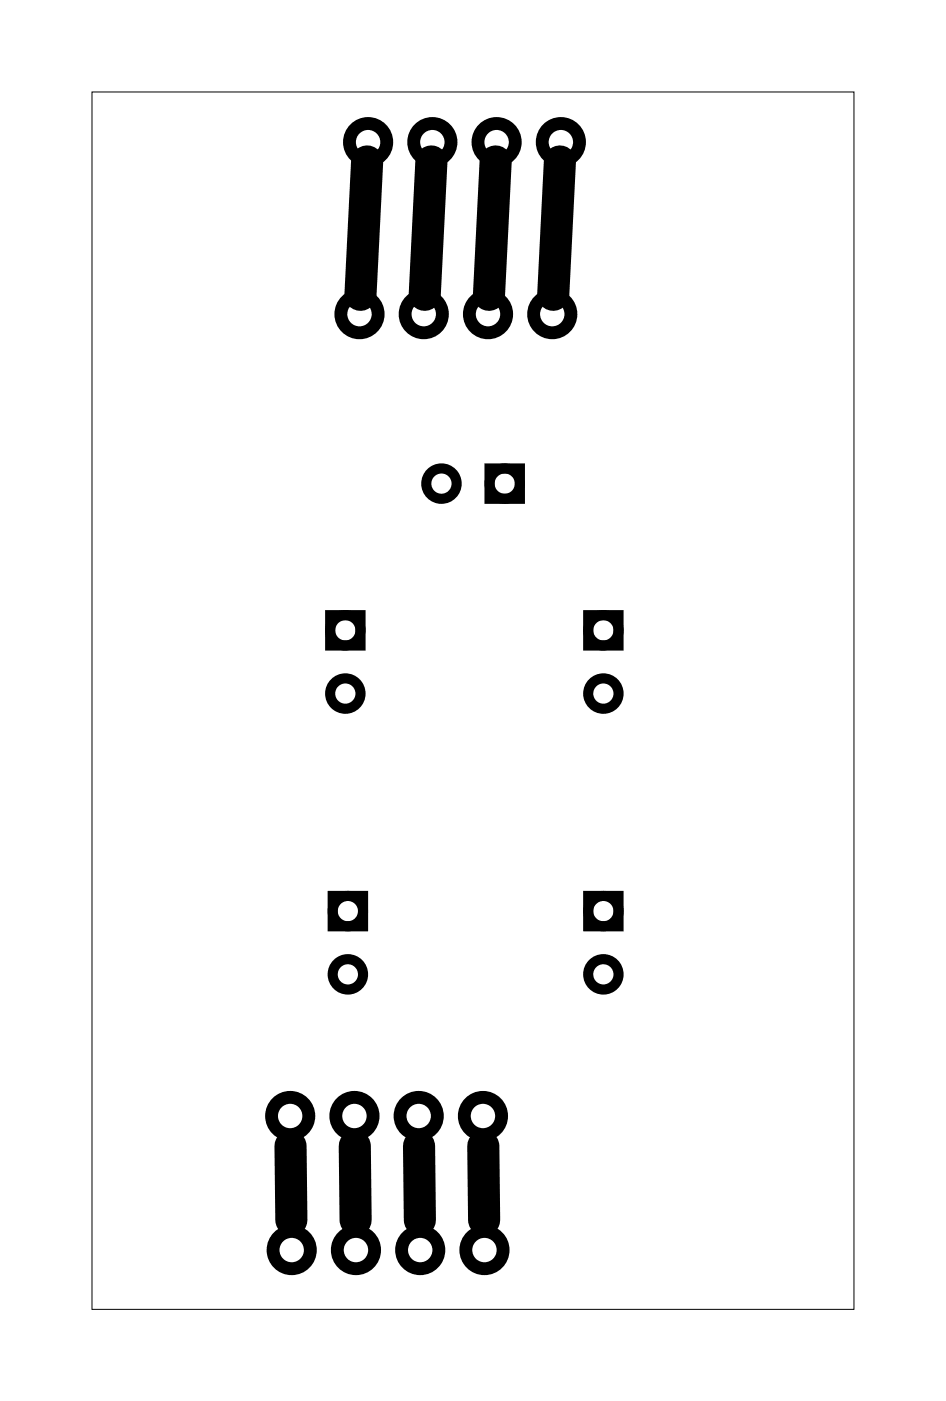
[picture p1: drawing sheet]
<svg xmlns="http://www.w3.org/2000/svg" width="37mm" height="55mm" viewBox="0 0 37 55" stroke-linecap="round" stroke-linejoin="round" font-family="sans-serif">
<path d="M3.6 3.6h30.2v48.2h-30.2z" fill="none" stroke="#000" stroke-width=".04"/>
<g fill="none" stroke="#000" stroke-width=".51">
<circle cx="14.2" cy="12.4" r=".74"/>
<circle cx="14.6" cy="5.6" r=".74"/>
<circle cx="16.8" cy="12.4" r=".74"/>
<circle cx="17.1" cy="5.6" r=".74"/>
<circle cx="19.3" cy="12.4" r=".74"/>
<circle cx="19.6" cy="5.6" r=".74"/>
<circle cx="21.8" cy="12.4" r=".74"/>
<circle cx="22.2" cy="5.6" r=".74"/>
<circle cx="11.5" cy="44.1" r=".74"/>
<circle cx="11.5" cy="49.4" r=".74"/>
<circle cx="14" cy="44.1" r=".74"/>
<circle cx="14.1" cy="49.4" r=".74"/>
<circle cx="16.6" cy="44.1" r=".74"/>
<circle cx="16.6" cy="49.4" r=".74"/>
<circle cx="19.1" cy="44.1" r=".74"/>
<circle cx="19.2" cy="49.4" r=".74"/>
</g>
<g fill="none" stroke="#000" stroke-width=".4">
<path d="M19.4 18.5h1.2v1.2h-1.2zM13.1 24.3h1.2v1.2h-1.2zM13.2 35.4h1.2v1.2h-1.2zM23.3 24.3h1.2v1.2h-1.2zM23.3 35.4h1.2v1.2h-1.2z"/>
<circle cx="17.5" cy="19.1" r=".6"/>
<circle cx="20" cy="19.1" r=".6"/>
<circle cx="13.7" cy="27.4" r=".6"/>
<circle cx="13.7" cy="24.9" r=".6"/>
<circle cx="13.8" cy="38.5" r=".6"/>
<circle cx="13.8" cy="36" r=".6"/>
<circle cx="23.9" cy="27.4" r=".6"/>
<circle cx="23.9" cy="38.5" r=".6"/>
<circle cx="23.9" cy="24.9" r=".6"/>
<circle cx="23.9" cy="36" r=".6"/>
</g>
<path d="M14.5 6.4l-.3 5.3M17.1 6.4l-.3 5.3M19.6 6.4l-.3 5.3M22.1 6.4l-.2 5.3M11.5 45.3v2.9M14 45.3l.1 2.9M16.6 45.3v2.9M19.1 45.3v2.9" fill="none" stroke="#000" stroke-width="1.3"/>
</svg>
